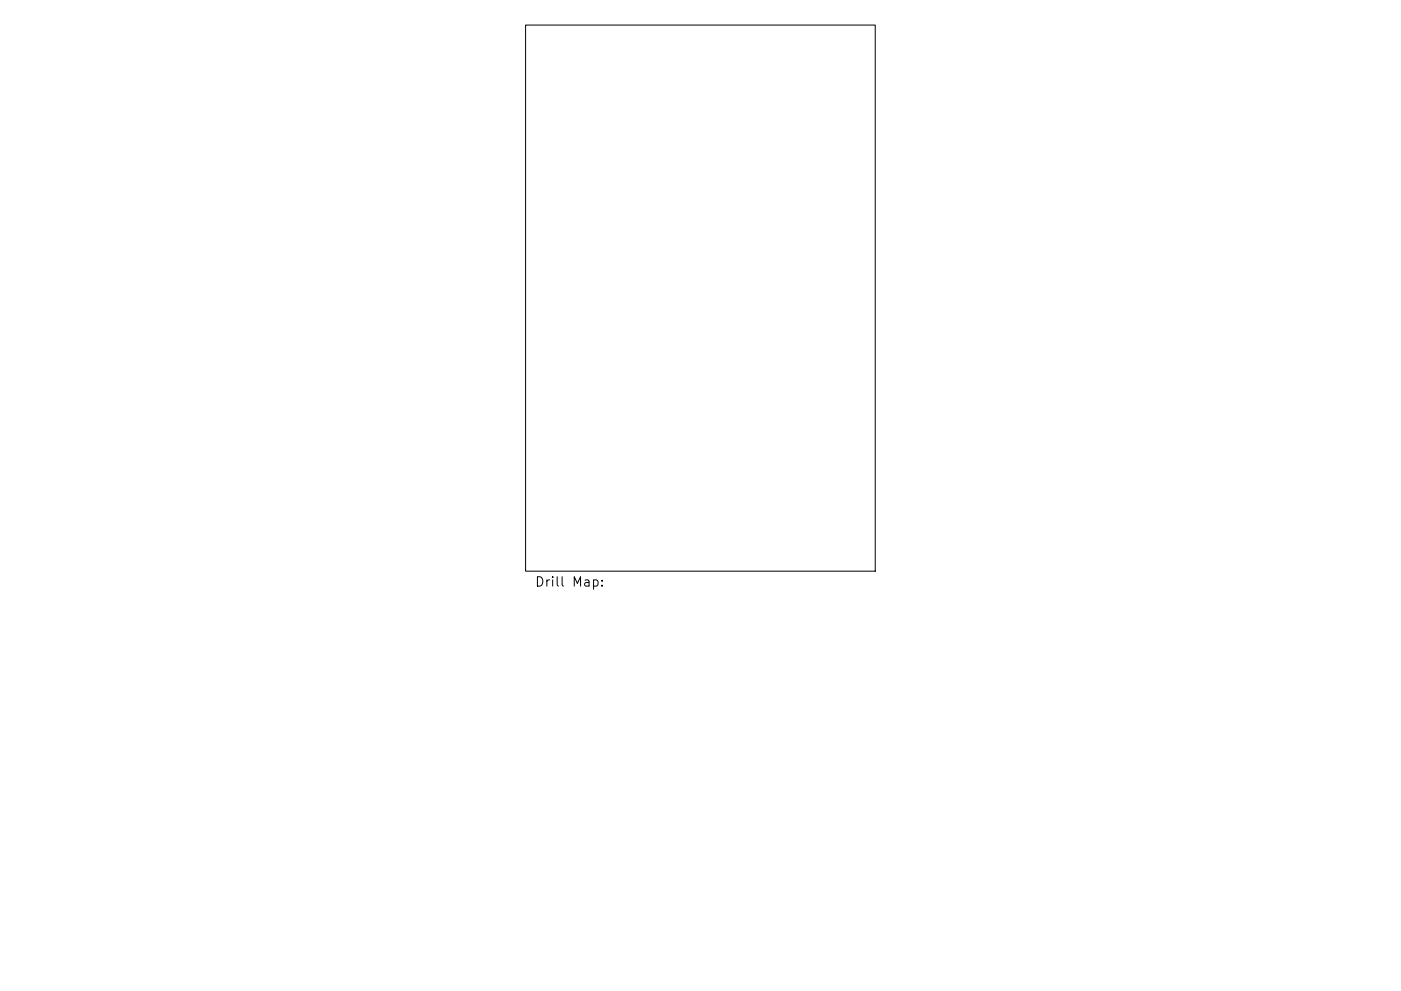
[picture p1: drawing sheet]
<svg xmlns="http://www.w3.org/2000/svg" width="297mm" height="210mm" viewBox="0 0 297 210" stroke-linecap="round" stroke-linejoin="round" font-family="sans-serif">
<defs><g id="words">
<text font-size="2.8" x="113.4" y="124.5">Drill Map:</text>
</g></defs>
<path d="M111.4 5.3h74.2v115.9h-74.2zM125.8 123.1l.6-.1 .4 .4v.6l-.2 .3h-.8M127.7 124.2v.2M127.7 123.1v.2" fill="none" stroke="#000" stroke-width=".21"/>
<use href="#words"/>
</svg>
